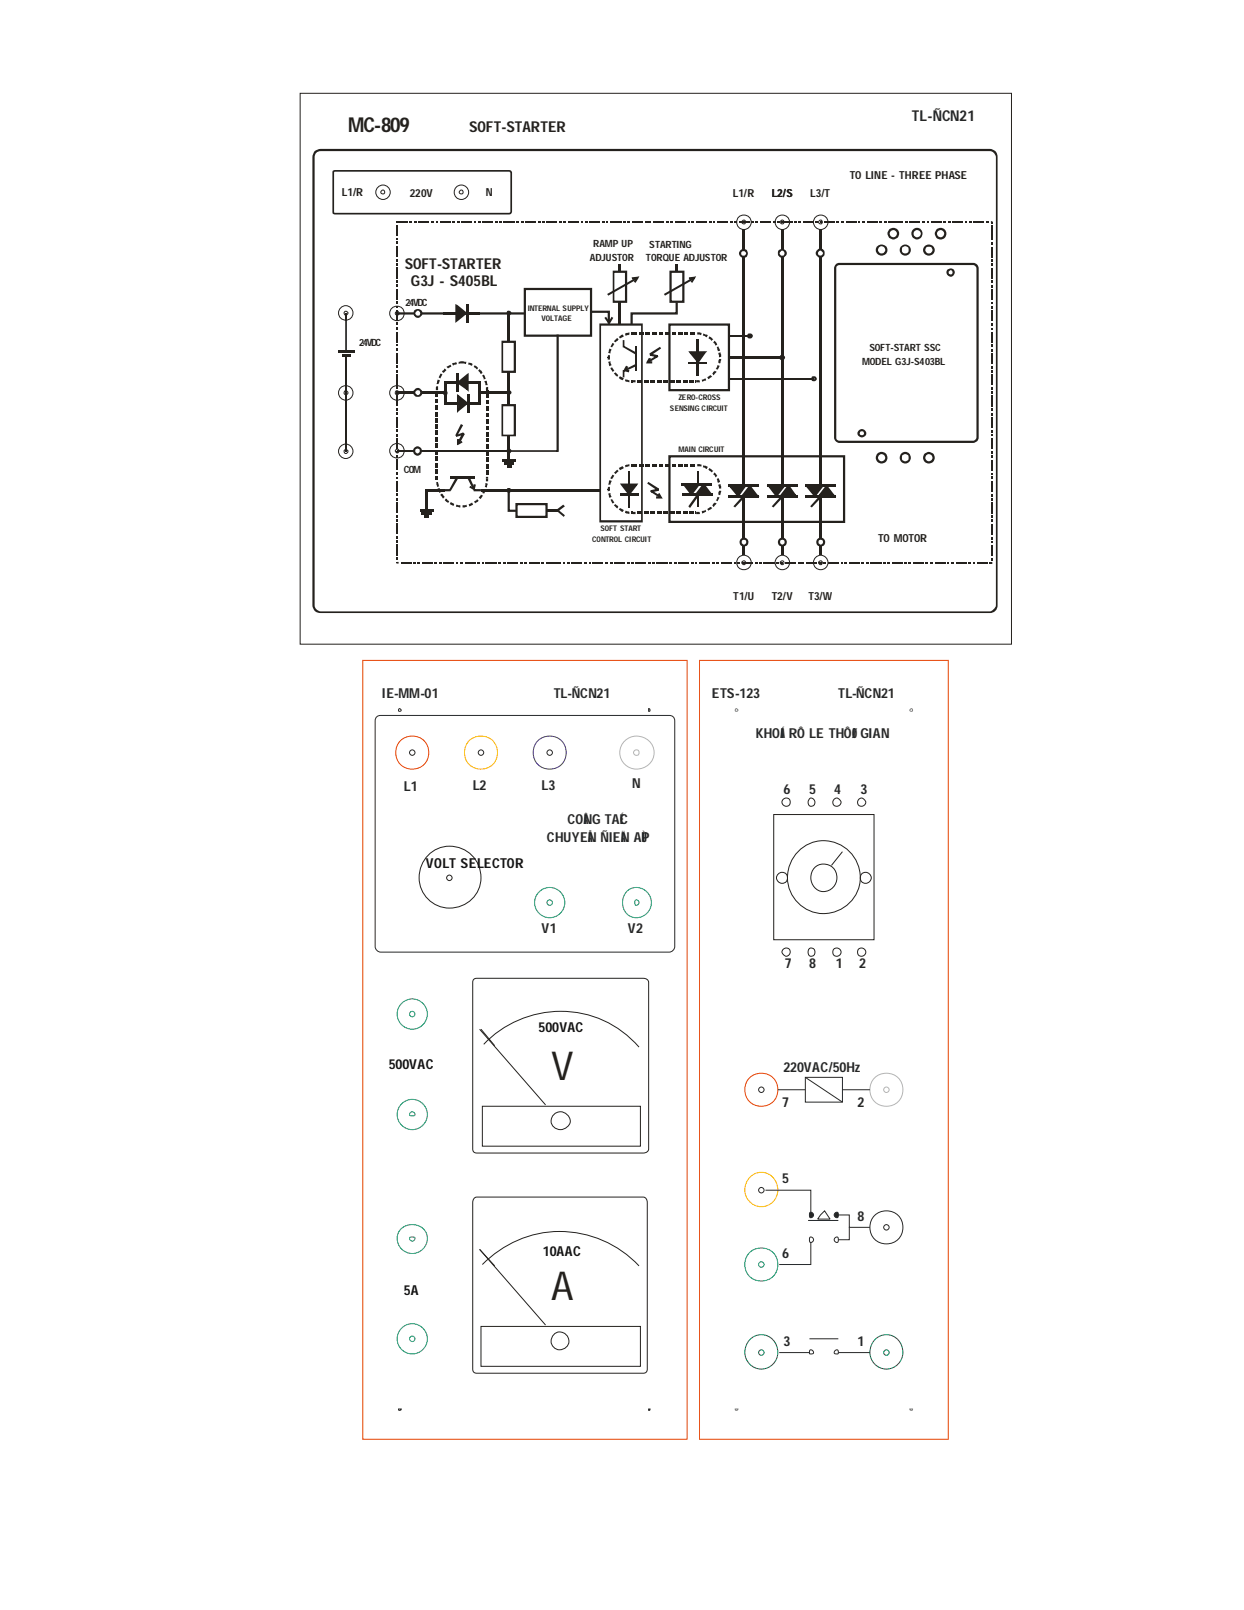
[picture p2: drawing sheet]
<svg xmlns="http://www.w3.org/2000/svg" width="216mm" height="279mm" viewBox="0 0 216 279" stroke-linecap="round" stroke-linejoin="round" font-family="sans-serif">
<defs><g id="words">
<g font-size="6.9" fill="#24211d">
<text x="95.7" y="187.5">V</text>
<text x="95.7" y="225.6">A</text>
</g>
<text font-size="3.6" fill="#24211d" x="60.5" y="22.9">MC-809</text>
<g font-size="2.6" fill="#24211d">
<text x="81.4" y="22.9">SOFT-STARTER</text>
<text x="70.3" y="46.7">SOFT-STARTER</text>
<text x="71.3" y="49.7">G3J - S405BL</text>
</g>
<text font-size="2.6" fill="#24282b" x="158.2" y="21.1">TL-ÑCN21</text>
<g font-size="2.4" fill="#24282b">
<text x="66.3" y="121.1">IE-MM-01</text>
<text x="96.1" y="121.1">TL-ÑCN21</text>
<text x="123.5" y="121.1">ETS-123</text>
<text x="145.5" y="121.1">TL-ÑCN21</text>
<text x="131.1" y="128">KHOÁI RÔ LE THÔØ</text>
<text x="147.9" y="128">I GIAN</text>
<text x="70.1" y="137.3">L1</text>
<text x="82" y="137.1">L2</text>
<text x="94" y="137.1">L3</text>
<text x="109.7" y="136.8">N</text>
<text x="136" y="137.8">6</text>
<text x="140.5" y="137.8">5</text>
<text x="144.8" y="137.8">4</text>
<text x="149.4" y="137.8">3</text>
<text x="98.5" y="143">COÂNG TAÉC</text>
<text x="94.9" y="146.1">CHUYEÅN ÑIEÄN AÙP</text>
<text x="94" y="161.9">V1</text>
<text x="109" y="161.9">V2</text>
<text x="136.2" y="168.1">7</text>
<text x="140.5" y="168.1">8</text>
<text x="145" y="168.1">1</text>
<text x="149.1" y="168.1">2</text>
<text x="136" y="186">220VAC/50Hz</text>
<text x="135.7" y="192.2">7</text>
<text x="148.8" y="192.2">2</text>
<text x="135.7" y="205.3">5</text>
<text x="148.8" y="211.8">8</text>
<text x="135.7" y="218.3">6</text>
<text x="136" y="233.5">3</text>
<text x="148.8" y="233.5">1</text>
</g>
<g font-size="2.4" fill="#121214">
<text x="73.9" y="150.7">VOLT SELECTOR</text>
<text x="93.5" y="179.1">500VAC</text>
<text x="67.5" y="185.5">500VAC</text>
<text x="94.2" y="218">10AAC</text>
<text x="70.1" y="224.7">5A</text>
</g>
<g font-size="1.9" fill="#24211d">
<text x="59.4" y="34">L1/R</text>
<text x="71.1" y="34.1">220V</text>
<text x="84.3" y="34">N</text>
<text x="127.2" y="34.2">L1/R</text>
<text x="133.9" y="34.2">L2/S</text>
<text x="140.6" y="34.2">L3/T</text>
<text x="147.5" y="31.1">TO LINE - THREE PHASE</text>
<text x="152.4" y="94.1">TO MOTOR</text>
<text x="127.3" y="104.1">T1/U</text>
<text x="133.9" y="104.1">T2/V</text>
<text x="140.3" y="104.1">T3/W</text>
</g>
<g font-size="1.7" fill="#24211d">
<text x="102.4" y="45.2">ADJUSTOR</text>
<text x="103" y="42.9">RAMP UP</text>
<text x="112.1" y="45.3">TORQUE ADJUSTOR</text>
<text x="112.7" y="43">STARTING</text>
<text x="70.4" y="53.1">24VDC</text>
<text x="62.3" y="60.1">24VDC</text>
<text x="149.6" y="63.3">MODEL G3J-S403BL</text>
<text x="150.9" y="60.9">SOFT-START SSC</text>
<text x="70.1" y="82">COM</text>
</g>
<g font-size="1.4" fill="#24211d">
<text x="91.6" y="53.9">INTERNAL SUPPLY</text>
<text x="94" y="55.7">VOLTAGE</text>
<text x="116.2" y="71.3">SENSING CIRCUIT</text>
<text x="117.8" y="69.4">ZERO-CROSS</text>
<text x="117.8" y="78.5">MAIN CIRCUIT</text>
<text x="102.8" y="94">CONTROL CIRCUIT</text>
<text x="104.2" y="92.1">SOFT START</text>
</g>
</g></defs>
<path d="M52.1 16.2h123.4v95.6h-123.4z" fill="none" stroke="#24211d" stroke-width=".17"/>
<g fill="#24211d">
<path d="M68.9 38.4h1.9v.3h-1.9z"/>
<path d="M71.1 38.4h.4v.3h-.4z"/>
<path d="M71.9 38.4h.4v.3h-.4z"/>
<path d="M72.7 38.4h1.8v.3h-1.8z"/>
<path d="M74.9 38.4h.4v.3h-.4z"/>
<path d="M75.6 38.4h.3v.3h-.3z"/>
<path d="M76.3 38.4h1.9v.3h-1.9z"/>
<path d="M78.5 38.4h.4v.3h-.4z"/>
<path d="M79.3 38.4h.4v.3h-.4z"/>
<path d="M80.1 38.4h1.8v.3h-1.8z"/>
<path d="M82.3 38.4h.3v.3h-.3z"/>
<path d="M83 38.4h.4v.3h-.4z"/>
<path d="M83.8 38.4h1.8v.3h-1.8z"/>
<path d="M86 38.4h.4v.3h-.4z"/>
<path d="M86.7 38.4h.4v.3h-.4z"/>
<path d="M87.4 38.4h1.9v.3h-1.9z"/>
<path d="M89.6 38.4h.4v.3h-.4z"/>
<path d="M90.4 38.4h.4v.3h-.4z"/>
<path d="M91.2 38.4h1.8v.3h-1.8z"/>
<path d="M93.4 38.4h.4v.3h-.4z"/>
<path d="M94.1 38.4h.4v.3h-.4z"/>
<path d="M94.9 38.4h1.8v.3h-1.8z"/>
<path d="M97.1 38.4h.4v.3h-.4z"/>
<path d="M97.8 38.4h.4v.3h-.4z"/>
<path d="M98.6 38.4h1.9v.3h-1.9z"/>
<path d="M100.8 38.4h.3v.3h-.3z"/>
<path d="M101.5 38.4h.4v.3h-.4z"/>
<path d="M102.3 38.4h1.8v.3h-1.8z"/>
<path d="M104.5 38.4h.4v.3h-.4z"/>
<path d="M105.3 38.4h.3v.3h-.3z"/>
<path d="M106 38.4h1.9v.3h-1.9z"/>
<path d="M108.2 38.4h.4v.3h-.4z"/>
<path d="M108.9 38.4h.4v.3h-.4z"/>
<path d="M109.7 38.4h1.9v.3h-1.9z"/>
<path d="M111.9 38.4h.4v.3h-.4z"/>
<path d="M112.6 38.4h.4v.3h-.4z"/>
<path d="M113.4 38.4h1.8v.3h-1.8z"/>
<path d="M115.6 38.4h.4v.3h-.4z"/>
<path d="M116.4 38.4h.4v.3h-.4z"/>
<path d="M117.2 38.4h1.8v.3h-1.8z"/>
<path d="M119.4 38.4h.3v.3h-.3z"/>
<path d="M120 38.4h.4v.3h-.4z"/>
<path d="M120.8 38.4h1.9v.3h-1.9z"/>
<path d="M123 38.4h.4v.3h-.4z"/>
<path d="M123.8 38.4h.3v.3h-.3z"/>
<path d="M124.5 38.4h1.8v.3h-1.8z"/>
<path d="M126.7 38.4h.4v.3h-.4z"/>
<path d="M127.5 38.4h.4v.3h-.4z"/>
<path d="M128.2 38.4h1.9v.3h-1.9z"/>
<path d="M130.5 38.4h.4v.3h-.4z"/>
<path d="M131.1 38.4h.4v.3h-.4z"/>
<path d="M131.9 38.4h1.9v.3h-1.9z"/>
<path d="M134.1 38.4h.4v.3h-.4z"/>
<path d="M134.9 38.4h.4v.3h-.4z"/>
<path d="M135.6 38.4h1.9v.3h-1.9z"/>
<path d="M137.8 38.4h.4v.3h-.4z"/>
<path d="M138.6 38.4h.4v.3h-.4z"/>
<path d="M139.4 38.4h1.8v.3h-1.8z"/>
<path d="M141.6 38.4h.4v.3h-.4z"/>
<path d="M142.3 38.4h.3v.3h-.3z"/>
<path d="M143 38.4h1.9v.3h-1.9z"/>
<path d="M145.2 38.4h.4v.3h-.4z"/>
<path d="M146 38.4h.4v.3h-.4z"/>
<path d="M146.8 38.4h1.8v.3h-1.8z"/>
<path d="M149 38.4h.3v.3h-.3z"/>
<path d="M149.7 38.4h.4v.3h-.4z"/>
<path d="M150.5 38.4h1.8v.3h-1.8z"/>
<path d="M152.7 38.4h.4v.3h-.4z"/>
<path d="M153.4 38.4h.4v.3h-.4z"/>
<path d="M154.1 38.4h2v.3h-2z"/>
<path d="M156.3 38.4h.4v.3h-.4z"/>
<path d="M157.1 38.4h.4v.3h-.4z"/>
<path d="M157.9 38.4h1.8v.3h-1.8z"/>
<path d="M160.1 38.4h.4v.3h-.4z"/>
<path d="M160.9 38.4h.3v.3h-.3z"/>
<path d="M161.5 38.4h1.9v.3h-1.9z"/>
<path d="M163.8 38.4h.4v.3h-.4z"/>
<path d="M164.5 38.4h.4v.3h-.4z"/>
<path d="M165.3 38.4h1.8v.3h-1.8z"/>
<path d="M167.5 38.4h.3v.3h-.3z"/>
<path d="M168.2 38.4h.4v.3h-.4z"/>
<path d="M169 38.4h1.8v.3h-1.8z"/>
<path d="M171.2 38.4h.4v.3h-.4z"/>
<path d="M172 38.4h.2l.1 .2-.1 .1h-.2z"/>
<path d="M172.2 38.4l.1 .2z"/>
<path d="M172 38.6h.3v.2h-.3z"/>
<path d="M172 39.1h.3v1.9h-.3z"/>
<path d="M172 41.3h.3v.4h-.3z"/>
<path d="M172 42h.3v.4h-.3z"/>
<path d="M172 42.8h.3v1.9h-.3z"/>
<path d="M172 45h.3v.4h-.3z"/>
<path d="M172 45.7h.3v.4h-.3z"/>
<path d="M172 46.5h.3v1.8h-.3z"/>
<path d="M172 48.7h.3v.4h-.3z"/>
<path d="M172 49.5h.3v.4h-.3z"/>
<path d="M172 50.2h.3v1.9h-.3z"/>
<path d="M172 52.5h.3v.3h-.3z"/>
<path d="M172 53.1h.3v.4h-.3z"/>
<path d="M172 53.9h.3v1.8h-.3z"/>
<path d="M172 56.1h.3v.4h-.3z"/>
<path d="M172 56.9h.3v.3h-.3z"/>
<path d="M172 57.6h.3v1.8h-.3z"/>
<path d="M172 59.8h.3v.4h-.3z"/>
<path d="M172 60.6h.3v.4h-.3z"/>
<path d="M172 61.3h.3v1.9h-.3z"/>
<path d="M172 63.6h.3v.3h-.3z"/>
<path d="M172 64.2h.3v.4h-.3z"/>
<path d="M172 65h.3v1.8h-.3z"/>
<path d="M172 67.2h.3v.4h-.3z"/>
<path d="M172 68h.3v.4h-.3z"/>
<path d="M172 68.7h.3v1.9h-.3z"/>
<path d="M172 70.9h.3v.4h-.3z"/>
<path d="M172 71.7h.3v.3h-.3z"/>
<path d="M172 72.4h.3v1.9h-.3z"/>
<path d="M172 74.7h.3v.3h-.3z"/>
<path d="M172 75.4h.3v.3h-.3z"/>
<path d="M172 76.1h.3v1.8h-.3z"/>
<path d="M172 78.3h.3v.4h-.3z"/>
<path d="M172 79.1h.3v.4h-.3z"/>
<path d="M172 79.9h.3v1.8h-.3z"/>
<path d="M172 82.1h.3v.3h-.3z"/>
<path d="M172 82.8h.3v.3h-.3z"/>
<path d="M172 83.5h.3v1.9h-.3z"/>
<path d="M172 85.7h.3v.4h-.3z"/>
<path d="M172 86.5h.3v.4h-.3z"/>
<path d="M172 87.2h.3v1.9h-.3z"/>
<path d="M172 89.4h.3v.4h-.3z"/>
<path d="M172 90.2h.3v.4h-.3z"/>
<path d="M172 91h.3v1.8h-.3z"/>
<path d="M172 93.2h.3v.4h-.3z"/>
<path d="M172 93.9h.3v.3h-.3z"/>
<path d="M172 94.6h.3v1.9h-.3z"/>
<path d="M172 96.8h.3v.4h-.3z"/>
<path d="M172 97.6h.3l-.1 .2z"/>
<path d="M172.3 97.6l-.1 .2z"/>
<path d="M171.8 97.5h.4v.3h-.4z"/>
<path d="M169.6 97.5h1.8v.3h-1.8z"/>
<path d="M168.9 97.5h.3v.3h-.3z"/>
<path d="M168.1 97.5h.4v.3h-.4z"/>
<path d="M165.9 97.5h1.8v.3h-1.8z"/>
<path d="M165.1 97.5h.4v.3h-.4z"/>
<path d="M164.4 97.5h.3v.3h-.3z"/>
<path d="M162.2 97.5h1.9v.3h-1.9z"/>
<path d="M161.5 97.5h.3v.3h-.3z"/>
<path d="M160.7 97.5h.4v.3h-.4z"/>
<path d="M158.5 97.5h1.8v.3h-1.8z"/>
<path d="M157.7 97.5h.4v.3h-.4z"/>
<path d="M157 97.5h.4v.3h-.4z"/>
<path d="M154.8 97.5h1.8v.3h-1.8z"/>
<path d="M154 97.5h.4v.3h-.4z"/>
<path d="M153.3 97.5h.3v.3h-.3z"/>
<path d="M151 97.5h2v.3h-2z"/>
<path d="M150.4 97.5h.3v.3h-.3z"/>
<path d="M149.6 97.5h.4v.3h-.4z"/>
<path d="M147.4 97.5h1.8v.3h-1.8z"/>
<path d="M146.6 97.5h.4v.3h-.4z"/>
<path d="M145.9 97.5h.3v.3h-.3z"/>
<path d="M143.7 97.5h1.8v.3h-1.8z"/>
<path d="M142.9 97.5h.4v.3h-.4z"/>
<path d="M142.2 97.5h.3v.3h-.3z"/>
<path d="M139.9 97.5h1.9v.3h-1.9z"/>
<path d="M139.2 97.5h.3v.3h-.3z"/>
<path d="M138.5 97.5h.4v.3h-.4z"/>
<path d="M136.3 97.5h1.8v.3h-1.8z"/>
<path d="M135.5 97.5h.4v.3h-.4z"/>
<path d="M134.7 97.5h.4v.3h-.4z"/>
<path d="M132.5 97.5h1.9v.3h-1.9z"/>
<path d="M131.8 97.5h.4v.3h-.4z"/>
<path d="M131 97.5h.4v.3h-.4z"/>
<path d="M128.8 97.5h1.9v.3h-1.9z"/>
<path d="M128.1 97.5h.3v.3h-.3z"/>
<path d="M127.4 97.5h.3v.3h-.3z"/>
<path d="M125.2 97.5h1.8v.3h-1.8z"/>
<path d="M124.4 97.5h.4v.3h-.4z"/>
<path d="M123.6 97.5h.4v.3h-.4z"/>
<path d="M121.4 97.5h1.8v.3h-1.8z"/>
<path d="M120.7 97.5h.3v.3h-.3z"/>
<path d="M120 97.5h.3v.3h-.3z"/>
<path d="M117.7 97.5h1.9v.3h-1.9z"/>
<path d="M117 97.5h.3v.3h-.3z"/>
<path d="M116.2 97.5h.4v.3h-.4z"/>
<path d="M114 97.5h1.9v.3h-1.9z"/>
<path d="M113.3 97.5h.4v.3h-.4z"/>
<path d="M112.5 97.5h.4v.3h-.4z"/>
<path d="M110.3 97.5h1.8v.3h-1.8z"/>
<path d="M109.5 97.5h.4v.3h-.4z"/>
<path d="M108.8 97.5h.4v.3h-.4z"/>
<path d="M106.6 97.5h1.9v.3h-1.9z"/>
<path d="M105.9 97.5h.3v.3h-.3z"/>
<path d="M105.1 97.5h.4v.3h-.4z"/>
<path d="M102.9 97.5h1.8v.3h-1.8z"/>
<path d="M102.2 97.5h.3v.3h-.3z"/>
<path d="M101.4 97.5h.4v.3h-.4z"/>
<path d="M99.2 97.5h1.8v.3h-1.8z"/>
<path d="M98.4 97.5h.4v.3h-.4z"/>
<path d="M97.7 97.5h.3v.3h-.3z"/>
<path d="M95.4 97.5h2v.3h-2z"/>
<path d="M94.8 97.5h.3v.3h-.3z"/>
<path d="M94 97.5h.4v.3h-.4z"/>
<path d="M91.8 97.5h1.8v.3h-1.8z"/>
<path d="M91 97.5h.4v.3h-.4z"/>
<path d="M90.3 97.5h.4v.3h-.4z"/>
<path d="M88.1 97.5h1.8v.3h-1.8z"/>
<path d="M87.3 97.5h.4v.3h-.4z"/>
<path d="M86.6 97.5h.3v.3h-.3z"/>
<path d="M84.3 97.5h2v.3h-2z"/>
<path d="M83.7 97.5h.2v.3h-.2z"/>
<path d="M82.9 97.5h.4v.3h-.4z"/>
<path d="M80.7 97.5h1.8v.3h-1.8z"/>
<path d="M79.9 97.5h.4v.3h-.4z"/>
<path d="M79.2 97.5h.3v.3h-.3z"/>
<path d="M77 97.5h1.8v.3h-1.8z"/>
<path d="M76.2 97.5h.4v.3h-.4z"/>
<path d="M75.5 97.5h.3v.3h-.3z"/>
<path d="M73.2 97.5h1.9v.3h-1.9z"/>
<path d="M72.5 97.5h.3v.3h-.3z"/>
<path d="M71.8 97.5h.4v.3h-.4z"/>
<path d="M69.6 97.5h1.8v.3h-1.8z"/>
<path d="M68.9 97.5h.3v.3h-.3l-.1-.2z"/>
<path d="M68.8 97.6l.1 .2z"/>
<path d="M68.8 97.5h.3v.1h-.3z"/>
<path d="M68.8 96.7h.3v.4h-.3z"/>
<path d="M68.8 94.5h.3v2h-.3z"/>
<path d="M68.8 93.8h.3v.4h-.3z"/>
<path d="M68.8 93.1h.3v.4h-.3z"/>
<path d="M68.8 90.9h.3v1.8h-.3z"/>
<path d="M68.8 90.1h.3v.4h-.3z"/>
<path d="M68.8 89.4h.3v.4h-.3z"/>
<path d="M68.8 87.2h.3v1.8h-.3z"/>
<path d="M68.8 86.4h.3v.4h-.3z"/>
<path d="M68.8 85.7h.3v.3h-.3z"/>
<path d="M68.8 83.4h.3v1.9h-.3z"/>
<path d="M68.8 82.8h.3v.2h-.3z"/>
<path d="M68.8 82h.3v.4h-.3z"/>
<path d="M68.8 79.8h.3v1.8h-.3z"/>
<path d="M68.8 79h.3v.4h-.3z"/>
<path d="M68.8 78.3h.3v.3h-.3z"/>
<path d="M68.8 76.1h.3v1.8h-.3z"/>
<path d="M68.8 75.3h.3v.4h-.3z"/>
<path d="M68.8 74.6h.3v.3h-.3z"/>
<path d="M68.8 72.3h.3v1.9h-.3z"/>
<path d="M68.8 71.6h.3v.4h-.3z"/>
<path d="M68.8 70.9h.3v.4h-.3z"/>
<path d="M68.8 68.7h.3v1.8h-.3z"/>
<path d="M68.8 67.9h.3v.4h-.3z"/>
<path d="M68.8 67.1h.3v.4h-.3z"/>
<path d="M68.8 64.9h.3v1.9h-.3z"/>
<path d="M68.8 64.2h.3v.4h-.3z"/>
<path d="M68.8 63.5h.3v.3h-.3z"/>
<path d="M68.8 61.2h.3v1.9h-.3z"/>
<path d="M68.8 60.5h.3v.4h-.3z"/>
<path d="M68.8 59.8h.3v.3h-.3z"/>
<path d="M68.8 57.6h.3v1.8h-.3z"/>
<path d="M68.8 56.8h.3v.4h-.3z"/>
<path d="M68.8 56h.3v.4h-.3z"/>
<path d="M68.8 53.8h.3v1.8h-.3z"/>
<path d="M68.8 53.1h.3v.3h-.3z"/>
<path d="M68.8 52.4h.3v.4h-.3z"/>
<path d="M68.8 50.1h.3v1.9h-.3z"/>
<path d="M68.8 49.4h.3v.4h-.3z"/>
<path d="M68.8 48.6h.3v.4h-.3z"/>
<path d="M68.8 46.4h.3v1.9h-.3z"/>
<path d="M68.8 45.7h.3v.4h-.3z"/>
<path d="M68.8 44.9h.3v.4h-.3z"/>
<path d="M68.8 42.7h.3v1.9h-.3z"/>
<path d="M68.8 42h.3v.3h-.3z"/>
<path d="M68.8 41.3h.3v.3h-.3z"/>
<path d="M68.8 39.1h.3v1.8h-.3z"/>
<path d="M68.9 38.4l.2 .3h-.3z"/>
<path d="M68.8 38.4h.1l-.1 .2z"/>
<path d="M145.6 45.6h23.3v.4h-23.3zM168.9 45.6v.4zM168.9 45.6l.7 .3-.3 .3-.4-.2zM169.6 45.9l-.1 .2zM169.6 45.9l.3 .7h-.4l-.2-.4zM169.5 46.6h.4zM169.5 46.6h.4v29.3h-.4zM169.5 75.9h.4zM169.5 75.9h.4l-.3 .7-.3-.3zM169.5 76.4l.1 .2zM168.9 76.5l.4-.2 .3 .3-.7 .3zM168.9 76.5v.4zM145.6 76.5h23.3v.4h-23.3zM145.6 76.5v.4zM145.2 76.3l.4 .2v.4l-.6-.3zM145.1 76.4l.1-.1zM144.8 75.9h.3l.1 .4-.2 .3zM144.8 75.9h.3zM144.8 46.6h.3v29.3h-.3zM144.8 46.6h.3zM145 45.9l.2 .3-.1 .4h-.3zM145 45.9l.1 .2zM145.2 45.7l.4-.1v.4l-.4 .2-.2-.3zM145.6 45.6v.4z"/>
<path d="M165 46.6v.4zM165 46.6l.5 .2-.3 .3-.2-.2zM165.2 47.1l.3-.3 .2 .5h-.4zM165.3 47.3h.4zM165.3 47.3h.4zM165.3 47.3h.4l-.2 .4-.3-.2zM165 47.6l.2-.1 .3 .2-.5 .3zM165 47.6v.4zM165 47.6v.4zM164.4 47.7l.3-.2 .3 .1v.4zM164.3 47.3h.3l.1 .2-.3 .2zM164.3 47.3h.3zM164.3 47.3h.3zM164.4 46.8l.3 .3-.1 .2h-.3zM164.4 46.8l.6-.2v.3l-.3 .2zM165 46.6v.4z"/>
<path d="M149.6 74.5v.3zM149.6 74.5l.5 .2-.2 .2-.3-.1zM150.1 74.7l.3 .5h-.4l-.1-.3zM150 75.2h.4zM150 75.2h.4zM150 75.2h.4l-.3 .5-.2-.3zM149.9 75.4l.1 .2zM149.6 75.5l.3-.1 .2 .3-.5 .2zM149.6 75.5v.4zM149.6 75.5v.4zM149.3 75.4l.3 .1v.4l-.5-.2zM148.8 75.2h.4l.1 .2-.2 .3zM148.8 75.2h.4zM148.8 75.2h.4zM149.1 74.7l.2 .2-.1 .3h-.4zM149.1 74.7l.5-.2v.3l-.3 .1zM149.6 74.5v.3z"/>
<path d="M157.1 78.4v.4zM157.1 78.4l.7 .3-.2 .3-.5-.2zM157.8 78.7l.3 .8h-.4l-.1-.5zM157.7 79.5h.4zM157.7 79.5h.4zM157.7 79.5h.4l-.3 .7-.2-.3zM157.1 80.1l.5-.2 .2 .3-.7 .2zM157.1 80.1v.3zM157.1 80.1v.3zM156.6 79.9l.5 .2v.3l-.7-.2zM156.1 79.5h.4l.1 .4-.2 .3zM156.1 79.5h.4zM156.1 79.5h.4zM156.4 78.7l.2 .3-.1 .5h-.4zM156.4 78.7l.7-.3v.4l-.5 .2zM157.1 78.4v.4z"/>
<path d="M157.1 42.4v.3zM157.1 42.4l.7 .3-.2 .2-.5-.2zM157.6 42.9l.2-.2 .1 .2 .2 .5h-.4zM157.7 43.4h.4zM157.7 43.4h.4zM157.7 43.4h.4l-.3 .7-.2-.3zM157.1 44l.5-.2 .2 .3-.7 .3zM157.1 44v.4zM157.1 44v.4zM156.6 43.8l.5 .2v.4l-.7-.3zM156.1 43.4h.4l.1 .4-.2 .3zM156.1 43.4h.4zM156.1 43.4h.4zM156.3 42.9l.1-.2 .2 .2-.1 .5h-.4zM156.4 42.7l.7-.3v.3l-.5 .2zM157.1 42.4v.3z"/>
<path d="M153 78.4v.4zM153 78.4l.7 .3-.3 .3-.4-.2zM153.4 79l.3-.3 .3 .8h-.4zM153.6 79.5h.4zM153.6 79.5h.4zM153.6 79.5h.4l-.3 .7-.3-.3zM153 80.1l.4-.2 .3 .3-.7 .2zM153 80.1v.3zM153 80.1v.3zM152.6 79.9l.4 .2v.3l-.7-.2zM152 79.5h.4l.2 .4-.3 .3zM152 79.5h.4zM152 79.5h.4zM152.3 78.7l.3 .3-.2 .5h-.4zM152.3 78.7l.7-.3v.4l-.4 .2zM153 78.4v.4z"/>
<path d="M153 42.4v.3zM153 42.4l.7 .3-.3 .2-.4-.2zM153.4 42.9l.3-.2 .3 .7h-.4zM153.6 43.4h.4zM153.6 43.4h.4zM153.6 43.4h.4l-.3 .7-.3-.3zM153 44l.4-.2 .3 .3-.7 .3zM153 44v.4zM153 44v.4zM152.6 43.8l.4 .2v.4l-.7-.3zM152 43.4h.4l.2 .4-.3 .3zM152 43.4h.4zM152 43.4h.4zM152.1 42.9l.2-.2 .3 .2-.2 .5h-.4zM152.3 42.7l.7-.3v.3l-.4 .2zM153 42.4v.3z"/>
<path d="M161.2 78.4v.4zM161.2 78.4l.7 .3-.3 .3-.4-.2zM161.6 79l.3-.3 .3 .8h-.4zM161.8 79.5h.4zM161.8 79.5h.4zM161.8 79.5h.4l-.3 .7-.3-.3zM161.2 80.1l.4-.2 .3 .3-.7 .2zM161.2 80.1v.3zM161.2 80.1v.3zM160.8 79.9l.4 .2v.3l-.7-.2zM160.2 79.5h.4l.2 .4-.3 .3zM160.2 79.5h.4zM160.2 79.5h.4zM160.5 78.7l.3 .3-.2 .5h-.4zM160.5 78.7l.7-.3v.4l-.4 .2zM161.2 78.4v.4z"/>
<path d="M161.2 42.4v.4zM161.2 42.4l.7 .3-.3 .2-.4-.1zM161.6 42.9l.3-.2 .3 .7h-.4zM161.8 43.4h.4zM161.8 43.4h.4zM161.8 43.4h.4l-.3 .7-.3-.3zM161.2 44l.4-.2 .3 .3-.7 .3zM161.2 44v.4zM161.2 44v.4zM160.8 43.8l.4 .2v.4l-.7-.3zM160.2 43.4h.4l.2 .4-.3 .3zM160.2 43.4h.4zM160.2 43.4h.4zM160.5 42.7l.3 .2-.2 .5h-.4zM160.5 42.7l.7-.3v.4l-.4 .1zM161.2 42.4v.4z"/>
<path d="M159.1 39.5v.4zM159.1 39.5l.6 .2 .1 .1-.2 .3-.5-.2zM159.8 39.8l.3 .7h-.3l-.2-.4zM159.8 40.5h.3zM159.8 40.5h.3zM159.8 40.5h.3l-.3 .8-.2-.3zM159.1 41.2l.5-.2 .2 .3-.7 .3zM159.1 41.2v.4zM159.1 41.2v.4zM158.7 41l.4 .2v.4l-.6-.3zM158.2 40.5h.4l.1 .5-.2 .3zM158.2 40.5h.4zM158.2 40.5h.4zM158.5 39.8l.2 .3-.1 .4h-.4zM158.5 39.8l.6-.3v.4l-.4 .2zM159.1 39.5v.4z"/>
<path d="M155.1 39.5v.4zM155.1 39.5l.7 .3-.3 .3-.4-.2zM155.5 40.1l.3-.3 .3 .7h-.4zM155.7 40.5h.4zM155.7 40.5h.4zM155.7 40.5h.4l-.3 .8-.3-.3zM155.1 41.2l.4-.2 .3 .3-.7 .3zM155.1 41.2v.4zM155.1 41.2v.4zM154.3 41.3l.3-.3 .5 .2v.4zM154 40.5h.4l.2 .5-.3 .3zM154 40.5h.4zM154 40.5h.4zM154.3 39.8l.3 .3-.2 .4h-.4zM154.3 39.8l.8-.3v.4l-.5 .2zM155.1 39.5v.4z"/>
<path d="M163.3 39.5v.4zM163.3 39.5l.7 .3-.3 .3-.4-.2zM164 39.8l.3 .7h-.4l-.2-.4zM163.9 40.5h.4zM163.9 40.5h.4zM163.9 40.5h.4l-.3 .8-.3-.3zM163.3 41.2l.4-.2 .3 .3-.7 .3zM163.3 41.2v.4zM163.3 41.2v.4zM162.8 41l.5 .2v.4l-.8-.3zM162.2 40.5h.4l.2 .5-.3 .3zM162.2 40.5h.4zM162.2 40.5h.4zM162.5 39.8l.3 .3-.2 .4h-.4zM162.5 39.8l.8-.3v.4l-.5 .2zM163.3 39.5v.4z"/>
<path d="M119.9 61h2.5v.3h-2.5zM122.4 61h.4l-.3 .2zM122.2 61l.3 .2-1.2 1.7-.3-.2zM121.1 62.8l.2 .1-.2 .2-.1-.2zM119.7 61.2l.3-.2 1.3 1.7-.3 .2zM119.5 61h.4v.2h-.2z"/>
</g>
<path d="M119.9 61.2h2.5l-1.3 1.6z" fill="#24211d"/>
<path d="M119.5 62.9h3.3" fill="none" stroke="#24211d" stroke-width=".29"/>
<path d="M121.1 58.8v6.4" fill="none" stroke="#24211d" stroke-width=".39"/>
<path d="M79.5 68.8l1.6 1.2-1.6 1.3z" fill="#24211d"/>
<path d="M79.3 68.8h.3v2.5h-.3zM79.3 68.4l.3 .2-.1 .2h-.2zM79.6 68.6l1.5 1.2-.1 .3-1.7-1.2zM81.1 69.8l.2 .2-.2 .1v-.1zM79.3 71.1l1.7-1.3 .1 .3-1.5 1.3zM79.3 71.3l.3 .1-.3 .3z" fill="#24211d"/>
<path d="M77.2 70h6.3M81.2 68.4v3.3" fill="none" stroke="#24211d" stroke-width=".39"/>
<path d="M79.2 53.1l1.7 1.3-1.7 1.2z" fill="#24211d"/>
<path d="M79 53.1h.4v2.5h-.4zM79 52.8l.4 .1-.4 .2zM79.1 53.2l.3-.3 1.6 1.3-.2 .3zM81 54.2l.1 .2-.1 .1-.1-.1zM79.1 55.5l1.7-1.3 .2 .3-1.6 1.2zM79 55.6l.4 .1-.4 .3z" fill="#24211d"/>
<path d="M77 54.4h6.3M81 52.8v3.2" fill="none" stroke="#24211d" stroke-width=".39"/>
<path d="M79.5 66.4l1.6-1.3v2.5z" fill="#24211d"/>
<path d="M81 65.1h.3v2.5h-.3zM81.1 67.7l.2-.1v.4zM79.4 66.5l.3-.2 1.5 1.1-.1 .3zM79.2 66.4l.2-.1 .1 .1-.1 .1zM79.4 66.3l1.7-1.4 .1 .3-1.5 1.3zM81.1 64.9l.2-.2v.4h-.2z" fill="#24211d"/>
<path d="M77.2 66.4h6.3M79.4 64.7v3.3" fill="none" stroke="#24211d" stroke-width=".39"/>
<path d="M108 84.1h2.5l-1.3 1.6z" fill="#24211d"/>
<path d="M108 83.9h2.5v.4h-2.5zM110.5 83.9h.3l-.2 .3zM110.3 84l.3 .2-1.3 1.6-.3-.2zM109 85.8l.2-.1 .1 .1-.1 .2zM107.8 84.2l.3-.2 1.2 1.6-.3 .2zM107.6 83.9h.4v.2l-.2 .1z" fill="#24211d"/>
<path d="M107.6 85.8h3.3" fill="none" stroke="#24211d" stroke-width=".39"/>
<path d="M109.2 81.8v6.3" fill="none" stroke="#24211d" stroke-width=".29"/>
<g fill="#24211d">
<path d="M116.2 56.1h10.3v.4h-10.3zM126.5 56.1h.2v.2h-.2zM126.3 56.3h.4v11.4h-.4zM126.5 67.7h.2v.2h-.2zM116.2 67.5h10.3v.4h-10.3zM116 67.7h.2v.2h-.2zM116 56.3h.4v11.4h-.4zM116 56.1h.2v.2h-.2z"/>
<path d="M116.2 79h30.3v.4h-30.3zM146.5 79h.2v.2h-.2zM146.3 79.2h.4v11.4h-.4zM146.5 90.6h.2v.2h-.2zM116.2 90.4h30.3v.4h-30.3zM116 90.6h.2v.2h-.2zM116 79.2h.4v11.4h-.4zM116 79h.2v.2h-.2z"/>
</g>
<path d="M126.5 58.3h3.7M126.5 65.7h14.7" fill="none" stroke="#24211d" stroke-width=".29"/>
<path d="M126.5 62h9.2" fill="none" stroke="#24211d" stroke-width=".39"/>
<g fill="#24211d">
<path d="M135.8 61.5v.4zM135.8 61.5l.3 .2-.3 .2zM135.8 61.9l.3-.2 .2 .3zM135.9 62h.4zM135.9 62h.4zM135.9 62h.4l-.2 .4-.3-.3zM135.8 62.1l.3 .3-.3 .1zM135.8 62.1v.4zM135.8 62.1v.4zM135.7 62.1h.1v.4l-.4-.1zM135.4 62.4l.2-.2zM135.3 62h.4l-.3 .4zM135.3 62h.4zM135.3 62h.4zM135.4 61.7l.3 .3h-.4zM135.4 61.7l.2 .1zM135.4 61.7l.4-.2v.4zM135.8 61.5v.4z"/>
<path d="M130.2 57.9v.3zM130.2 57.9l.3 .1-.3 .3zM130.5 58l.2 .3h-.5zM130.3 58.3h.4zM130.3 58.3h.4zM130.3 58.3h.4l-.2 .3-.3-.2zM130.2 58.4l.3 .2-.3 .1zM130.2 58.4v.3zM130.2 58.4v.3zM129.8 58.6l.4-.2v.3zM129.8 58.6l.2-.2zM129.7 58.3h.4v.1l-.3 .2zM129.7 58.3h.4zM129.7 58.3h.4zM129.8 58l.3 .3h-.4zM129.8 58l.2 .1zM129.8 58l.4-.1v.3l-.1 .1zM130.2 57.9v.3z"/>
<path d="M141.3 65.3v.4zM141.3 65.3l.3 .1-.2 .3h-.1zM141.6 65.4l-.1 .1zM141.6 65.4l.2 .4h-.4zM141.4 65.8h.4zM141.4 65.8h.4zM141.4 65.8h.4l-.2 .3zM141.3 65.8h.1l.2 .3-.3 .1zM141.3 65.9v.3zM141.3 65.9v.3zM140.9 66.1l.3-.3 .1 .1v.3zM140.8 65.8h.4l-.3 .3zM140.8 65.8h.4zM140.8 65.8h.4zM140.9 65.4l.3 .4h-.4zM140.9 65.4l.2 .1zM140.9 65.4l.4-.1v.4zM141.3 65.3v.4z"/>
<path d="M118.8 83.9h2.5v.4h-2.5zM121.3 83.9h.3l-.2 .3zM121.1 84l.3 .2-1.3 1.6-.2-.1zM119.9 85.8l.1-.1 .1 .1-.1 .2zM118.6 84.2l.3-.2 1.2 1.7-.2 .1zM118.4 83.9h.4v.2l-.2 .1z"/>
<path d="M120.8 85.6h2.5v.3h-2.5zM123.3 85.7h.2l.2 .2h-.4zM122 84.2l.3-.2 1.2 1.7-.3 .1zM122.2 83.8l.1 .2-.1 .1-.2-.1zM122 84l.3 .2-1.3 1.6-.3-.1zM120.7 85.7l.1 .2h-.4z"/>
</g>
<g fill="#24211d">
<path d="M118.8 84.1h2.5l-1.3 1.6z"/>
<path d="M122.2 84.1l1.1 1.6h-2.5z"/>
</g>
<path d="M118.4 85.8h5.2" fill="none" stroke="#24211d" stroke-width=".39"/>
<path d="M118.3 84h5.3" fill="none" stroke="#24211d" stroke-width=".38"/>
<path d="M121.1 81.7v2.2M121.1 85.8v2.2" fill="none" stroke="#24211d" stroke-width=".29"/>
<path d="M120.9 85.8l.3 .3-1.4 2.1-.3-.3z" fill="#24211d"/>
<path d="M110.3 60.1v4.2" fill="none" stroke="#24211d" stroke-width=".29"/>
<g fill="#24211d">
<path d="M108.5 64l.7 .2-.1 .4-.7-.2z"/>
<path d="M108.7 63.5l.3 .2-.3 .6-.4-.2z"/>
<path d="M108.3 60l2.1 1.2-.1 .3-2.1-1.2zM108.1 60.1h.2l-.1 .2zM108.1 59h.3v1.1h-.3z"/>
<path d="M108.2 64.2l2.1-1 .1 .4-2.1 .9zM108.1 64.2l.2 .1zM108.1 64.3h.3v1.2h-.3z"/>
</g>
<path d="M78.1 82.9h4.2" fill="none" stroke="#24211d" stroke-width=".39"/>
<g fill="#24211d">
<path d="M82.2 84l.4 .1-.2 .8-.4-.1z"/>
<path d="M81.6 84.3l.7 .4-.2 .3-.7-.4z"/>
<path d="M109.8 57.7h.8v.4h-.8z"/>
<path d="M111 57.7h.7v.4h-.7z"/>
<path d="M112 57.7h.8v.4h-.8z"/>
<path d="M113.2 57.7h.8v.4h-.8z"/>
<path d="M114.4 57.7h.6v.4h-.6z"/>
<path d="M115.4 57.7h.8v.4h-.8z"/>
<path d="M116.6 57.7h.6v.4h-.6z"/>
<path d="M117.6 57.7h.8v.4h-.8z"/>
<path d="M118.8 57.7h.7v.4h-.7z"/>
<path d="M119.9 57.7h.7v.4h-.7z"/>
<path d="M121 57.7l.8 .1-.1 .4-.7-.1z"/>
<path d="M122.1 57.9l.7 .3-.1 .3-.7-.2z"/>
<path d="M123.1 58.4l.7 .4-.3 .3-.6-.4z"/>
<path d="M124 59.1l.5 .7-.3 .2-.2-.4-.2-.1z"/>
<path d="M124.4 60.3l.3-.2 .3 .8-.4 .1z"/>
<path d="M124.7 61.2h.4l.1 .7-.4 .1z"/>
<path d="M124.8 62.3h.4l-.2 .8-.3-.1z"/>
<path d="M124.5 63.4l.4 .1-.3 .6-.4-.1z"/>
<path d="M123.8 64.5l.2-.2 .4 .2-.5 .6-.3-.3z"/>
<path d="M122.8 65.5l.5-.4 .3 .3-.6 .4z"/>
<path d="M121.8 65.9l.7-.2 .1 .3-.7 .3z"/>
<path d="M120.8 66h.6l.1 .4h-.7z"/>
<path d="M120.7 66h.1v.4h-.1z"/>
<path d="M119.6 66h.7v.4h-.7z"/>
<path d="M118.5 66h.8v.4h-.8z"/>
<path d="M117.3 66h.8v.4h-.8z"/>
<path d="M116.3 66h.8v.4h-.8z"/>
<path d="M115.1 66h.8v.4h-.8z"/>
<path d="M114.1 66h.7v.4h-.7z"/>
<path d="M112.9 66h.8v.4h-.8z"/>
<path d="M111.8 66h.8v.4h-.8z"/>
<path d="M110.7 66h.8v.4h-.8z"/>
<path d="M109.8 66h.5v.4h-.5z"/>
<path d="M109.6 66h.2v.4h-.2z"/>
<path d="M108.6 65.8l.6 .2v.4l-.7-.2z"/>
<path d="M107.6 65.3l.7 .4-.2 .3-.7-.4z"/>
<path d="M106.5 64.8l.3-.2 .5 .5-.2 .3z"/>
<path d="M106 63.8h.2l.4 .5-.3 .2z"/>
<path d="M105.6 62.8l.4-.1 .1 .7-.3 .2z"/>
<path d="M105.5 62h.4v.4h-.4v-.4h.4z"/>
<path d="M105.5 62h.4z"/>
<path d="M105.6 61.6h.3v.4h-.4z"/>
<path d="M105.8 60.5l.3 .2-.1 .6-.4-.1z"/>
<path d="M106.2 59.6l.1-.1 .3 .2-.4 .6-.2-.1z"/>
<path d="M106.6 59.1l.5-.5 .3 .3-.6 .5-.3-.2z"/>
<path d="M107.4 58.4l.6-.3 .3 .3-.7 .3z"/>
<path d="M108.5 57.9l.7-.2v.4l-.5 .2z"/>
<path d="M109.6 57.7h.2v.4h-.2z"/>
<path d="M109.8 80.5h.8v.4h-.8z"/>
<path d="M111 80.5h.7v.4h-.7z"/>
<path d="M112 80.5h.8v.4h-.8z"/>
<path d="M113.2 80.5h.8v.4h-.8z"/>
<path d="M114.4 80.5h.6v.4h-.6z"/>
<path d="M115.4 80.5h.8v.4h-.8z"/>
<path d="M116.6 80.5h.6v.4h-.6z"/>
<path d="M117.6 80.5h.8v.4h-.8z"/>
<path d="M118.8 80.5h.7v.4h-.7z"/>
<path d="M119.9 80.5h.7v.4h-.7z"/>
<path d="M121 80.5l.8 .1-.1 .4-.7-.1z"/>
<path d="M122.1 80.7l.7 .3-.1 .4-.7-.3z"/>
<path d="M123.1 81.2l.7 .5-.3 .3-.6-.5z"/>
<path d="M124 82l.5 .6-.3 .3-.2-.4-.2-.1z"/>
<path d="M124.4 83.1l.3-.2 .3 .7-.4 .2z"/>
<path d="M124.7 84.1l.4-.1 .1 .8h-.4z"/>
<path d="M124.8 85.2h.4l-.2 .7-.3-.1z"/>
<path d="M124.5 86.2l.4 .1-.3 .7-.4-.2 .2-.2z"/>
<path d="M123.8 87.4l.2-.2 .4 .2-.5 .6-.3-.3z"/>
<path d="M122.8 88.3a.56 .56 0 0 1 .8-.1l-.7 .4z"/>
<path d="M121.8 88.7l.7-.2 .1 .3-.7 .3z"/>
<path d="M120.8 88.8h.6l.1 .3-.7 .1z"/>
<path d="M120.7 88.8h.1v.4h-.1z"/>
<path d="M119.6 88.8h.7v.4h-.7z"/>
<path d="M118.5 88.8h.8v.4h-.8z"/>
<path d="M117.3 88.8h.8v.4h-.8z"/>
<path d="M116.3 88.8h.8v.4h-.8z"/>
<path d="M115.1 88.8h.8v.4h-.8z"/>
<path d="M114.1 88.8h.7v.4h-.7z"/>
<path d="M112.9 88.8h.8v.4h-.8z"/>
<path d="M111.8 88.8h.8v.4h-.8z"/>
<path d="M110.7 88.8h.8v.4h-.8z"/>
<path d="M109.8 88.8h.5v.4h-.5z"/>
<path d="M109.6 88.8h.2v.4h-.2z"/>
<path d="M108.6 88.6l.6 .2v.4l-.7-.2z"/>
<path d="M107.6 88.2l.7 .3-.2 .3-.7-.3z"/>
<path d="M106.5 87.7l.3-.2 .5 .5-.2 .3z"/>
<path d="M106 86.7l.2-.1 .4 .6-.3 .2z"/>
<path d="M105.6 85.7l.4-.1 .1 .6-.3 .2z"/>
<path d="M105.5 84.9h.4v.3l-.4 .1v-.4h.4z"/>
<path d="M105.5 84.9h.4z"/>
<path d="M105.6 84.5h.3v.4h-.4z"/>
<path d="M105.8 83.3l.3 .1-.1 .7h-.4z"/>
<path d="M106.2 82.5l.1-.1 .3 .2-.4 .5-.2-.1z"/>
<path d="M106.5 82l.6-.5 .3 .3-.6 .5z"/>
<path d="M107.4 81.2l.6-.3 .3 .3-.7 .4z"/>
<path d="M108.5 80.7l.7-.2v.4l-.6 .2z"/>
<path d="M109.6 80.5h.2v.4h-.2z"/>
<path d="M79.1 82.9l.4 .1-1.2 2.2-.3-.2zM78.1 85.1l.2 .1-.2 .1zM77 84.9h1.1v.4h-1.1z"/>
<path d="M81.1 83l.4-.1 1 2.1-.3 .2zM82.2 85.2l.1-.1v.2zM82.3 84.9h1.2v.4h-1.2z"/>
<path d="M112.7 61.3l1.8-1.1 .2 .3-1.8 1.2zM112.7 61.3l.1 .4zM112.8 61.3l1.4 .3-.1 .4-1.3-.3zM114.2 61.6l.1 .3zM112.3 62.7l1.8-1.1 .2 .3-1.8 1.1z"/>
<path d="M112.6 62.1l.4 .1-.4 .8-.4-.2zM112.2 62.8l.2 .1v.2h-.3zM112.4 62.7h.8v.4h-.8z"/>
<path d="M80 73.6l.4 .2-1.1 1.9-.3-.2zM79 75.5l.2 .1v.2zM79.1 75.5l1.3-.5 .2 .4-1.4 .4zM80.4 75l.3 .3zM80.3 75.1l.4 .2-1 1.8-.4-.2z"/>
<path d="M79.3 76.2h.4v.8h-.4zM79.3 77h.2l.1 .2-.3 .1zM79.4 76.9l.7-.4 .2 .3-.7 .4z"/>
<path d="M112.5 83.6l1.9 1.2-.2 .4-1.9-1.3zM114.4 84.8v.4l-.1-.2zM112.9 85.1l1.4-.3 .1 .4-1.4 .3zM112.9 85.1l.1 .2-.1 .1zM113.1 85.1l1.6 1-.2 .3-1.6-1z"/>
<path d="M114.2 85.7l.2-.1 .4 .6-.3 .2zM114.6 86.3l.2-.1 .2 .3h-.4zM113.9 86.1h.7v.4h-.7z"/>
<path d="M104.2 56.1h7.2v.4h-7.2zM111.4 56.1h.2v.2h-.2zM111.3 56.3h.3v34.2h-.3zM111.4 90.5h.2v.2h-.2zM104.2 90.3h7.2v.4h-7.2zM104 90.5h.2v.2h-.2zM104 56.3h.3v34.2h-.3zM104 56.1h.2v.2h-.2z"/>
<path d="M91.1 50h11.5v.3h-11.5zM102.6 50h.2v.1h-.2zM102.4 50.1h.4v8.2h-.4zM102.6 58.3h.2v.1h-.2zM91.1 58.1h11.5v.3h-11.5zM90.9 58.3h.2v.1h-.2zM90.9 50.1h.4v8.2h-.4zM90.9 50h.2v.1h-.2z"/>
<path d="M102.6 53.9h3.1v.4h-3.1zM105.7 53.9h.2v.2h-.2zM105.5 54.1h.4v2h-.4z"/>
</g>
<path d="M77.3 66.2v3.9M83.3 66.2v3.9" fill="none" stroke="#24211d" stroke-width=".39"/>
<g fill="#24211d">
<path d="M80.2 62.7v.4z"/>
<path d="M80.2 62.7l.8 .1-.1 .4-.7-.1z"/>
<path d="M81.3 62.9l.6 .2 .1 .1-.1 .3-.7-.2z"/>
<path d="M82.4 63.4l.6 .4-.2 .3-.6-.4z"/>
<path d="M83 64.3l.3-.3 .5 .7-.3 .2z"/>
<path d="M83.7 65.2l.2-.2 .4 .7-.4 .2z"/>
<path d="M84 66.2l.4-.1 .2 .7h-.4z"/>
<path d="M84.3 67.2l.4-.1v.6h-.4z"/>
<path d="M84.3 67.7h.4v.2h-.4z"/>
<path d="M84.3 68.3h.4v.8h-.4z"/>
<path d="M84.3 69.4h.4v.7h-.4z"/>
<path d="M84.3 70.5h.4v.8h-.4z"/>
<path d="M84.3 71.7h.4v.6h-.4z"/>
<path d="M84.3 72.7h.4v.8h-.4z"/>
<path d="M84.3 73.9h.4v.7h-.4z"/>
<path d="M84.3 74.9h.4v.8h-.4z"/>
<path d="M84.3 76.1h.4v.7h-.4z"/>
<path d="M84.3 77.2h.4v.7h-.4z"/>
<path d="M84.3 78.3h.4v.8h-.4z"/>
<path d="M84.3 79.4h.4v.8h-.4z"/>
<path d="M84.3 80.5h.4v.8h-.4z"/>
<path d="M84.3 81.6h.4v.8h-.4z"/>
<path d="M84.3 82.8h.4v.2h-.4z"/>
<path d="M84.3 83h.4v.5h-.4z"/>
<path d="M84.2 83.8l.4 .1-.1 .7-.4-.1z"/>
<path d="M84 84.9l.3 .1-.3 .7-.3-.1z"/>
<path d="M83.5 85.8l.4 .2-.5 .6-.3-.3z"/>
<path d="M82.3 87l.4-.2 .1-.2 .3 .3-.6 .5z"/>
<path d="M81.3 87.5l.6-.3 .2 .4-.7 .3z"/>
<path d="M80.3 87.7l.7-.1 .1 .4-.8 .1z"/>
<path d="M79.2 87.6l.7 .1v.4l-.7-.1-.1-.1z"/>
<path d="M78.3 87.1l.5 .4-.1 .3-.6-.3z"/>
<path d="M77.4 86.5l.6 .5-.2 .3-.6-.5z"/>
<path d="M76.4 85.8l.3-.1 .5 .5-.3 .3z"/>
<path d="M75.9 84.8l.4-.1 .3 .7-.4 .2z"/>
<path d="M75.6 83.7l.4-.1 .2 .8-.4 .1z"/>
<path d="M75.6 83h.4v.3h-.4z"/>
<path d="M75.6 82.6h.4v.4h-.4z"/>
<path d="M75.6 81.4h.4v.8h-.4z"/>
<path d="M75.6 80.3h.4v.8h-.4z"/>
<path d="M75.6 79.2h.4v.8h-.4z"/>
<path d="M75.6 78.1h.4v.8h-.4z"/>
<path d="M75.6 77h.4v.7h-.4z"/>
<path d="M75.6 75.9h.4v.8h-.4z"/>
<path d="M75.6 74.8h.4v.7h-.4z"/>
<path d="M75.6 73.7h.4v.8h-.4z"/>
<path d="M75.6 72.5h.4v.8h-.4z"/>
<path d="M75.6 71.5h.4v.7h-.4z"/>
<path d="M75.6 70.3h.4v.8h-.4z"/>
<path d="M75.6 69.3h.4v.6h-.4z"/>
<path d="M75.6 68.1h.4v.8h-.4z"/>
<path d="M75.6 67.7h.4z"/>
<path d="M75.7 67h.3v.7h-.4z"/>
<path d="M75.9 65.9l.4 .2-.2 .5h-.4z"/>
<path d="M76.5 64.8l.3 .2-.4 .7-.3-.2z"/>
<path d="M76.8 64.3l.4-.4 .3 .3-.5 .5-.3-.2z"/>
<path d="M77.5 63.7l.7-.4 .1 .3-.5 .3z"/>
<path d="M78.4 63.1l.8-.2 .1 .3-.7 .3z"/>
<path d="M79.6 62.8l.6-.1v.4l-.6 .1z"/>
</g>
<path d="M74.1 85.1h3M74.1 84.9v3.7" fill="none" stroke="#24211d" stroke-width=".39"/>
<path d="M72.8 88.6h2.5" fill="none" stroke="#24211d" stroke-width=".38"/>
<g fill="#24211d">
<path d="M73.2 88.9h1.8v.4h-1.8z"/>
<path d="M73.7 89.4h.8v.4h-.8z"/>
</g>
<path d="M87.1 79.9h2.4" fill="none" stroke="#24211d" stroke-width=".39"/>
<g fill="#24211d">
<path d="M87.5 80.2h1.7v.4h-1.7z"/>
<path d="M88 80.7h.8v.4h-.8z"/>
</g>
<path d="M83.5 85.1h20.5" fill="none" stroke="#24211d" stroke-width=".39"/>
<path d="M68.9 78.3h19.3" fill="none" stroke="#24211d" stroke-width=".29"/>
<circle cx="72.4" cy="78.3" r=".6" fill="#fff"/>
<g fill="#24211d">
<path d="M72.8 78.2h.4zM72.7 77.9l.3-.2 .2 .5h-.4zM72.5 77.4l.5 .3-.3 .2-.2-.1zM72.5 77.4v.4zM72.5 77.4v.4zM71.9 77.7l.6-.3v.4l-.3 .1zM72.1 77.8l.1 .1zM71.9 77.7l.3 .2-.1 .3h-.4zM71.7 78.2h.4zM71.7 78.2h.4zM71.7 78.2h.4l.1 .3-.3 .3zM72.2 78.5l.3 .2v.4l-.6-.3zM72.5 78.7v.4zM72.5 78.7v.4zM72.5 78.7l.2-.2 .3 .3-.5 .3zM72.8 78.2h.4l-.2 .6-.3-.3zM72.8 78.2h.4z"/>
<path d="M87.2 70.1h2.1v.4h-2.1zM89.3 70.1h.2v.2h-.2zM89.2 70.3h.3v5.2h-.3zM89.3 75.5h.2v.2h-.2zM87.2 75.4h2.1v.3h-2.1zM87 75.5h.2v.2h-.2zM87 70.3h.3v5.2h-.3zM87 70.1h.2v.2h-.2z"/>
<path d="M89.5 87.5h.3v2.2h-.3zM89.5 87.3h.1v.2h-.1zM89.6 87.3h5.3v.4h-5.3zM94.9 87.3h.1v.2h-.1zM94.7 87.5h.3v2.2h-.3zM94.9 89.7h.1v.2h-.1zM89.6 89.5h5.3v.4h-5.3zM89.5 89.7h.1v.2h-.1z"/>
<path d="M87.2 59.1h2.1v.4h-2.1zM89.3 59.1h.2v.2h-.2zM89.2 59.3h.3v5.2h-.3zM89.3 64.5h.2v.2h-.2zM87.2 64.3h2.1v.4h-2.1zM87 64.5h.2v.2h-.2zM87 59.3h.3v5.2h-.3zM87 59.1h.2v.2h-.2z"/>
<path d="M106.5 47h2.2v.4h-2.2zM108.7 47h.1v.2h-.1zM108.5 47.2h.3v5.2h-.3zM108.7 52.4h.1v.2h-.1zM106.5 52.2h2.2v.4h-2.2zM106.3 52.4h.2v.2h-.2zM106.3 47.2h.3v5.2h-.3zM106.3 47h.2v.2h-.2z"/>
<path d="M116.4 47h2.2v.4h-2.2zM118.6 47h.2v.2h-.2zM118.4 47.2h.4v5.2h-.4zM118.6 52.4h.2v.2h-.2zM116.4 52.2h2.2v.4h-2.2zM116.2 52.4h.2v.2h-.2zM116.2 47.2h.4v5.2h-.4zM116.2 47h.2v.2h-.2z"/>
<path d="M77.3 67.7v.4zM77.3 67.7l.3 .2-.3 .2zM77.3 68.1l.3-.2 .1 .3h-.4zM77.3 68.2h.4zM77.3 68.2h.4zM77.3 68.2h.4l-.1 .3zM77.5 68.4l.1 .1zM77.3 68.2l.3 .3-.3 .1zM77.3 68.3v.3zM77.3 68.3v.3zM77.2 68.2l.1 .4-.3-.1zM77.1 68.4l-.1 .1zM76.8 68.2h.4l-.2 .3zM76.8 68.2h.4zM76.8 68.2h.4zM77 67.9l.2 .3h-.4zM77.1 68l.1 .1zM77.1 67.8l.2-.1v.4l-.3-.2zM77.3 67.7v.4z"/>
</g>
<path d="M88.3 54.4v4.9M88.3 64.5v5.7M88.3 75.7v4.2" fill="none" stroke="#24211d" stroke-width=".39"/>
<g fill="#24211d">
<path d="M88.3 77.8v.4zM88.3 77.8l.3 .1-.2 .3h-.1zM88.6 77.9l.2 .3h-.4zM88.4 78.2h.4zM88.4 78.2h.4zM88.4 78.2h.4l-.2 .4zM88.3 78.3l.3 .3-.3 .1zM88.3 78.3v.4zM88.3 78.3v.4zM88 78.5l.3-.2v.4zM87.9 78.2h.4v.1l-.3 .2zM87.9 78.2h.4zM87.9 78.2h.4zM88 77.9l.3 .3h-.4zM88 77.9l.3-.1v.4zM88.3 77.8v.4z"/>
<path d="M88.3 84.7v.4zM88.3 84.7l.3 .1-.2 .3h-.1zM88.6 84.8l.2 .3h-.4zM88.4 85.1h.4zM88.4 85.1h.4zM88.4 85.1h.4l-.1 .2-.1 .1zM88.3 85.2l.3 .2-.1 .1-.2 .1zM88.3 85.2v.4zM88.3 85.2v.4zM88 85.4l.3-.2v.4zM87.9 85.1h.4v.1l-.3 .2zM87.9 85.1h.4zM87.9 85.1h.4zM88 84.8l.3 .3h-.4zM88 84.8l.3-.1v.4zM88.3 84.7v.4z"/>
<path d="M88.3 67.7v.4zM88.3 67.7l.3 .1-.2 .3h-.1zM88.6 67.8l.2 .3h-.4zM88.4 68.1h.4zM88.4 68.1h.4zM88.4 68.1h.4l-.1 .2-.1 .1zM88.3 68.2l.3 .2-.1 .1-.2 .1zM88.3 68.2v.4zM88.3 68.2v.4zM88 68.4l.3-.2v.4zM87.9 68.1h.4v.1l-.3 .2zM87.9 68.1h.4zM87.9 68.1h.4zM88 67.8l.3 .3h-.4zM88 67.8l.3-.1v.4zM88.3 67.7v.4z"/>
<path d="M88.3 53.9v.4zM88.3 53.9l.3 .1-.2 .3h-.1zM88.6 54l.2 .3h-.4zM88.4 54.3h.4zM88.4 54.3h.4zM88.4 54.3h.4l-.1 .2-.1 .1zM88.3 54.4l.3 .2-.1 .1-.2 .1zM88.3 54.4v.4zM88.3 54.4v.4zM88 54.6l.3-.2v.4zM87.9 54.3h.4v.1l-.3 .2zM87.9 54.3h.4zM87.9 54.3h.4zM88 54l.3 .3h-.4zM88 54l.3-.1v.4zM88.3 53.9v.4z"/>
</g>
<path d="M83.3 68.2h5.1" fill="none" stroke="#24211d" stroke-width=".39"/>
<g fill="#24211d">
<path d="M96.6 58.1h.4v20.2h-.4zM96.8 78.3h.2v.1h-.2zM88.3 78.1h8.5v.3h-8.5z"/>
<path d="M70 54.2h21v.4h-21zM68.9 54.2h1.1v.4h-1.1z"/>
</g>
<circle cx="72.5" cy="54.4" r=".6" fill="#fff"/>
<g fill="#24211d">
<path d="M94.9 88.5h1.9v.3h-1.9z"/>
<path d="M72.9 54.4h.4zM73 53.8l.3 .6h-.4l-.1-.3zM72.9 53.9l-.1 .2zM72.6 53.6l.4 .2-.2 .3-.2-.2zM72.6 53.6v.3zM72.6 53.6v.3zM72 53.8l.6-.2v.3l-.3 .2zM71.8 53.9l.2-.1 .3 .3-.2 .3h-.3zM71.8 54.4h.3zM71.8 54.4h.3zM71.8 54.4h.3l.2 .3-.3 .2zM72 54.9l.3-.2 .3 .1v.4zM72.6 54.8v.4zM72.6 54.8v.4zM72.6 54.8l.2-.1 .2 .2-.4 .3zM72.9 54.4h.4l-.3 .5-.2-.2zM72.9 54.4h.4z"/>
<path d="M88.1 85.1h.4v3.5h-.4zM88.1 88.6h.2v.2h-.2zM88.3 88.5h1.2v.3h-1.2z"/>
<path d="M96.6 88.5l1.1-.9 .3 .3-1.1 .8zM96.6 88.5l.2 .1-.1 .1-.2-.1zM96.9 88.5l1.1 .9-.2 .3-1.1-1z"/>
</g>
<path d="M68.9 68.2h8.1" fill="none" stroke="#24211d" stroke-width=".39"/>
<circle cx="72.5" cy="68.1" r=".62" fill="#fff"/>
<path d="M72.9 68.1h.4zM72.8 67.8l.2-.2 .3 .5h-.4zM72.6 67.3l.4 .3-.2 .2-.2-.1zM72.6 67.3v.4zM72.6 67.3v.4zM72.1 67.4l.5-.1v.4l-.3 .1-.3-.2zM72.1 67.7l.2 .1zM71.8 67.7l.2-.1 .3 .2-.2 .3h-.4zM71.7 68.1h.4zM71.7 68.1h.4zM71.7 68.1h.4l.2 .3-.3 .3zM72 68.7l.3-.3 .3 .2v.3l-.5-.1zM72.6 68.6v.3zM72.6 68.6v.3zM72.6 68.6l.2-.2 .2 .3-.4 .2zM72.9 68.1h.4l-.3 .6-.2-.3zM72.9 68.1h.4z" fill="#24211d"/>
<path d="M107.6 52.4v3.8" fill="none" stroke="#24211d" stroke-width=".39"/>
<g fill="#24211d">
<path d="M107.4 45.8h.4v1.4h-.4z"/>
<path d="M117.2 45.8h.4v1.3h-.4z"/>
<path d="M105.4 51l4.9-2.8 .2 .3-4.9 2.8z"/>
<path d="M115.2 51l4.9-2.8 .2 .3-4.9 2.8z"/>
<path d="M117.2 52.5h.4v1.9h-.4zM117.4 54.4h.2v.2h-.2zM109.6 54.2h7.8v.4h-7.8zM109.4 54.2h.2v.2h-.2zM109.4 54.4h.4v1.9h-.4z"/>
<path d="M109.6 48.1l1-.1v.4l-.9 .1zM110.6 48l.4-.1-.2 .4-.2-.1zM110.4 48.1l.4 .2-.5 .8-.3-.2z"/>
<path d="M119.6 48.1l.8-.1 .1 .4-.9 .1zM120.4 48l.4-.1-.2 .4-.2-.1zM120.3 48.1l.3 .2-.5 .8-.2-.2z"/>
<path d="M106.1 55l.3 .2-.5 .9-.3-.2zM105.7 56l.2 .1-.2 .3-.1-.3zM104.9 55.2l.3-.2 .7 .9-.3 .2z"/>
</g>
<path d="M129.1 86.1v10.3" fill="none" stroke="#24211d" stroke-width=".39"/>
<g fill="#24211d">
<path d="M126.8 84.4h2.5l-1.2 1.6z"/>
<path d="M130.2 84.4l1.2 1.6h-2.5z"/>
</g>
<g fill="#24211d">
<path d="M126.8 84.2h2.5v.4h-2.5zM129.3 84.2h.4l-.3 .3zM129.1 84.3l.3 .2-1.2 1.6-.2-.2zM128.1 86l.1 .1-.1 .2-.1-.2zM126.6 84.5l.3-.2 1.3 1.6-.2 .2zM126.4 84.2h.4v.2l-.2 .1z"/>
<path d="M128.9 85.8h2.5v.4h-2.5zM131.5 85.9l.3 .3h-.4zM130 84.5l.3-.2 1.2 1.6-.3 .2zM130.2 84.1l.1 .2-.1 .1-.2-.1zM130 84.3l.3 .2-1.3 1.6-.3-.2zM128.7 85.9l.2 .1v.2h-.4z"/>
</g>
<path d="M126.4 86.2h5.3M126.4 84.3h5.2" fill="none" stroke="#24211d" stroke-width=".39"/>
<path d="M128.9 86l.3 .3-1.6 1.8-.3-.2z" fill="#24211d"/>
<path d="M129.1 39.8v44.4" fill="none" stroke="#24211d" stroke-width=".39"/>
<circle cx="129.1" cy="94.1" r=".6" fill="#fff"/>
<path d="M129.1 93.3v.4zM129.1 93.3l.6 .3-.3 .2-.3-.1zM129.5 93.7l-.1 .1zM129.4 93.8l.3-.2 .2 .4h-.4zM129.5 94h.4zM129.5 94h.4zM129.5 94h.4l-.2 .6-.3-.3zM129.1 94.5l.3-.2 .3 .3-.6 .2zM129.1 94.5v.3zM129.1 94.5v.3zM128.5 94.6l.3-.3 .3 .2v.3zM128.3 94h.4l.1 .3-.3 .3zM128.3 94h.4zM128.3 94h.4zM128.5 93.6l.3 .2-.1 .2h-.4zM128.5 93.6l.6-.3v.4l-.3 .1zM129.1 93.3v.4z" fill="#24211d"/>
<path d="M135.8 86.1v10.3" fill="none" stroke="#24211d" stroke-width=".39"/>
<g fill="#24211d">
<path d="M133.5 84.4h2.5l-1.3 1.6z"/>
<path d="M136.8 84.4l1.3 1.6h-2.5z"/>
</g>
<g fill="#24211d">
<path d="M133.5 84.2h2.5v.4h-2.5zM136 84.2h.4l-.2 .3-.2-.1zM135.9 84.3l.3 .2-1.3 1.6-.3-.2zM134.7 86l.2 .1-.2 .2-.1-.2zM133.4 84.5l.3-.2 1.2 1.6-.3 .2zM133.1 84.2h.4v.2l-.1 .1z"/>
<path d="M135.6 85.8h2.5v.4h-2.5zM138.2 85.9l.3 .3h-.4zM136.6 84.5l.4-.2 1.2 1.6-.3 .2zM136.8 84.1l.2 .2-.2 .1-.2-.1zM136.6 84.3l.3 .2-1.2 1.6-.3-.2zM135.4 85.9l.2 .1v.2h-.4z"/>
</g>
<path d="M133.1 86.2h5.3M133.1 84.3h5.3" fill="none" stroke="#24211d" stroke-width=".39"/>
<path d="M135.6 86l.3 .3-1.7 1.8-.3-.2z" fill="#24211d"/>
<path d="M135.8 39.8v44.4" fill="none" stroke="#24211d" stroke-width=".39"/>
<circle cx="135.8" cy="94.1" r=".6" fill="#fff"/>
<path d="M135.8 93.3v.4zM135.8 93.3l.6 .3-.3 .2-.3-.1zM136.1 93.8l.1-.1zM136.1 93.8l.3-.2 .2 .4h-.4zM136.2 94h.4zM136.2 94h.4zM136.2 94h.4l-.2 .6-.3-.3zM135.8 94.5l.3-.2 .3 .3-.6 .2zM135.8 94.5v.3zM135.8 94.5v.3zM135.5 94.3l.3 .2v.3l-.6-.2zM135 94h.4l.1 .3-.3 .3zM135 94h.4zM135 94h.4zM135.2 93.6l.3 .2-.1 .2h-.4zM135.2 93.6l.6-.3v.4l-.3 .1zM135.8 93.3v.4z" fill="#24211d"/>
<path d="M142.4 86.1v10.3" fill="none" stroke="#24211d" stroke-width=".39"/>
<g fill="#24211d">
<path d="M140.1 84.4h2.5l-1.2 1.6z"/>
<path d="M143.5 84.4l1.3 1.6h-2.6z"/>
</g>
<g fill="#24211d">
<path d="M140.1 84.2h2.5v.4h-2.5zM142.6 84.2h.4l-.2 .3-.2-.1zM142.4 84.3l.4 .2-1.2 1.6-.3-.2zM141.3 86.1l.1-.1 .2 .1-.2 .2zM139.9 84.5l.4-.2 1.3 1.6-.3 .2zM139.7 84.2h.4v.2l-.2 .1z"/>
<path d="M142.2 85.8h2.6v.4h-2.6zM144.8 86l.1-.1 .2 .3h-.3zM143.3 84.5l.3-.2 1.3 1.6-.3 .2zM143.5 84.1l.1 .2-.1 .1-.2-.1zM143.3 84.3l.3 .2-1.3 1.6-.2-.2zM142.1 85.9l.1 .1v.2h-.3z"/>
</g>
<path d="M139.7 86.2h5.3M139.7 84.3h5.3" fill="none" stroke="#24211d" stroke-width=".39"/>
<path d="M142.2 86l.3 .3-1.6 1.8-.3-.2z" fill="#24211d"/>
<path d="M142.4 39.8v44.4" fill="none" stroke="#24211d" stroke-width=".39"/>
<circle cx="142.4" cy="94.1" r=".6" fill="#fff"/>
<path d="M142.4 93.3v.4zM142.4 93.3l.6 .3-.3 .2-.3-.1zM142.7 93.8l.1-.1zM142.7 93.8l.3-.2 .2 .4h-.4zM142.8 94h.4zM142.8 94h.4zM142.8 94h.4l-.2 .6-.3-.3zM142.4 94.5l.3-.2 .3 .3-.6 .2zM142.4 94.5v.3zM142.4 94.5v.3zM141.9 94.6l.3-.3 .2 .2v.3zM141.7 94h.4l.1 .3-.3 .3zM141.7 94h.4zM141.7 94h.4zM141.9 93.6l.3 .2-.1 .2h-.4zM141.9 93.6l.5-.3v.4l-.2 .1zM142.4 93.3v.4z" fill="#24211d"/>
<path d="M58.7 61h2.8" fill="none" stroke="#24211d" stroke-width=".39"/>
<g fill="#24211d">
<path d="M59.3 61.4h1.5v.4h-1.5z"/>
<path d="M59.9 54.4l.3-.1v6.7h-.3zM59.9 54.4l.3-.1v1.3h-.3z"/>
<path d="M55.7 25.8h116.1v.4h-116.1zM171.8 25.8v.4zM171.8 25.8l.9 .4-.2 .3-.7-.3zM172.5 26.5l.2-.3 .3 .5 .1 .6h-.3zM172.8 27.3h.3zM172.8 27.3h.3v77.7h-.3zM172.8 105h.3zM172.8 105h.3v.3l-.4 .7-.2-.3zM172.5 105.7l.2 .2zM171.8 106.1l.7-.4 .2 .3-.6 .4h-.3zM171.8 106.1v.3zM55.7 106.1h116.1v.3h-116.1zM55.7 106.1v.3zM54.6 106l.3-.3 .8 .4v.3l-.6-.1zM54.2 105h.4l.3 .7-.3 .3zM54.2 105h.4zM54.2 27.3h.4v77.7h-.4zM54.2 27.3h.4zM54.6 26.2l.3 .3-.3 .8h-.4zM54.8 26.4l.1 .1zM54.6 26.2l1.1-.4v.4l-.8 .3zM55.7 25.8v.4z"/>
</g>
<g fill="none" stroke="#24211d" stroke-width=".17">
<circle cx="129.1" cy="38.5" r=".32"/>
<circle cx="129.1" cy="38.6" r="1.27"/>
<circle cx="135.8" cy="38.5" r=".32"/>
<circle cx="135.8" cy="38.6" r="1.26"/>
<circle cx="142.4" cy="38.5" r=".32"/>
<circle cx="142.4" cy="38.6" r="1.26"/>
<circle cx="68.9" cy="54.4" r="1.26"/>
<circle cx="68.9" cy="54.4" r=".33"/>
<circle cx="68.9" cy="68.2" r="1.26"/>
<circle cx="68.9" cy="78.2" r="1.25"/>
<circle cx="68.9" cy="68.2" r=".35"/>
<circle cx="69" cy="78.3" r=".32"/>
<circle cx="129.1" cy="97.7" r=".32"/>
<circle cx="129.1" cy="97.6" r="1.27"/>
<circle cx="135.8" cy="97.7" r=".32"/>
<circle cx="135.8" cy="97.6" r="1.25"/>
<circle cx="142.4" cy="97.7" r=".32"/>
<circle cx="142.4" cy="97.6" r="1.25"/>
</g>
<circle cx="135.7" cy="44" r=".6" fill="#fff"/>
<path d="M135.8 43.2v.3zM135.8 43.2l.5 .2-.2 .3-.3-.2zM136.3 43.4l.1 .1 .2 .5h-.4l-.1-.3zM136.2 44h.4zM136.2 44h.4zM136.2 44h.4l-.3 .5-.2-.2zM135.8 44.4l.3-.1 .2 .2-.5 .2zM135.8 44.4v.3zM135.8 44.4v.3zM135.2 44.5l.3-.2 .3 .1v.3zM135 44h.3l.2 .3-.3 .2zM135 44h.3zM135 44h.3zM135.1 43.5l.1-.1 .3 .3-.2 .3h-.3zM135.3 43.5l.2 .2zM135.2 43.4l.6-.2v.3l-.3 .2zM135.8 43.2v.3z" fill="#24211d"/>
<circle cx="142.4" cy="43.9" r=".63" fill="#fff"/>
<path d="M142.3 43.1v.4zM142.3 43.1l.6 .3-.3 .3-.3-.2zM142.6 43.7l.3-.3 .2 .1v.5h-.3zM142.8 44h.3zM142.8 44h.3zM142.8 44h.3l-.2 .5-.3-.2zM142.3 44.4l.3-.1 .3 .2-.6 .2zM142.3 44.4v.3zM142.3 44.4v.3zM142.1 44.3l.2 .1v.3l-.4-.2zM141.6 44h.4l.1 .3-.2 .2zM141.6 44h.4zM141.6 44h.4zM141.7 43.5l.2-.1 .2 .3-.1 .3h-.4zM142 43.5l.1 .2zM142 43.2l.3-.1v.4l-.2 .2-.2-.3zM142.3 43.1v.4z" fill="#24211d"/>
<circle cx="129" cy="44" r=".58" fill="#fff"/>
<path d="M129 43.2v.4zM129 43.2l.6 .2-.3 .3-.3-.1zM129.6 43.4l.2 .6h-.3l-.2-.3zM129.5 44h.3zM129.5 44h.3zM129.5 44h.3l-.2 .6-.3-.3zM129 44.4l.3-.1 .3 .3-.6 .1zM129 44.4v.3zM129 44.4v.3zM128.7 44.3l.3 .1v.3l-.5-.1zM128.2 44h.4l.1 .3-.2 .3zM128.2 44h.4zM128.2 44h.4zM128.5 43.4l.2 .3-.1 .3h-.4zM128.6 43.6l.1 .1zM128.5 43.4l.5-.2v.4l-.3 .1zM129 43.2v.4z" fill="#24211d"/>
<g fill="none" stroke="#24211d" stroke-width=".17">
<circle cx="66.4" cy="33.3" r=".33"/>
<circle cx="66.5" cy="33.4" r="1.25"/>
<circle cx="80" cy="33.3" r=".33"/>
<circle cx="80.1" cy="33.4" r="1.26"/>
</g>
<path d="M58.1 29.5h30.3v.3h-30.3zM88.4 29.5v.3zM88.4 29.5l.3 .1-.2 .3zM88.7 29.6l.2 .4-.4-.1zM88.6 30h.3zM88.6 30h.3v6.7h-.3zM88.6 36.7h.3zM88.6 36.7h.3l-.2 .4-.2-.3zM88.5 36.8l.2 .3-.3 .1zM88.4 36.9v.3zM58.1 36.9h30.3v.3h-30.3zM58.1 36.9v.3zM58 36.8l.1 .4-.3-.1zM57.7 36.7h.3l-.2 .4zM57.7 36.7h.3zM57.7 30h.3v6.7h-.3zM57.7 30h.3zM57.8 29.6l.2 .4h-.3zM57.8 29.6l.3-.1-.1 .4zM58.1 29.5v.3z" fill="#24211d"/>
<g fill="none" stroke="#24211d" stroke-width=".17">
<circle cx="60" cy="54.3" r="1.25"/>
<circle cx="60.1" cy="54.3" r=".35"/>
<circle cx="60" cy="68.2" r="1.26"/>
<circle cx="60" cy="78.3" r="1.25"/>
<circle cx="60" cy="68.2" r=".35"/>
<circle cx="60" cy="78.4" r=".35"/>
</g>
<path d="M60.1 61.6v16.7" fill="none" stroke="#24211d" stroke-width=".29"/>
<path d="M63 114.6h56.3v135.2h-56.3z" fill="none" stroke="#e54200" stroke-width=".17"/>
<path d="M69.2 244.5h.4l-.2 .3-.2-.1z" fill-rule="evenodd" fill="#fff"/>
<path d="M69.2 244.5h.4l-.2 .3-.2-.1z" fill="none" stroke="#24282b" stroke-width=".17"/>
<path d="M112.6 244.5h.2v.2l-.2 .1z" fill-rule="evenodd" fill="#fff"/>
<path d="M112.6 244.5h.2v.2l-.2 .1z" fill="none" stroke="#24282b" stroke-width=".17"/>
<circle cx="69.4" cy="123.2" r=".25" fill="#fff"/>
<circle cx="69.4" cy="123.2" r=".25" fill="none" stroke="#24282b" stroke-width=".17"/>
<path d="M112.6 123l.2 .1-.1 .3h-.1z" fill-rule="evenodd" fill="#fff"/>
<path d="M112.6 123l.2 .1-.1 .3h-.1z" fill="none" stroke="#24282b" stroke-width=".17"/>
<g fill="none" stroke="#24211d" stroke-width=".17">
<circle cx="78" cy="152.3" r=".47"/>
<circle cx="78.1" cy="152.2" r="5.4"/>
</g>
<circle cx="71.6" cy="130.6" r="2.89" fill="#fff"/>
<circle cx="71.6" cy="130.6" r="2.89" fill="none" stroke="#eb3d00" stroke-width=".17"/>
<circle cx="71.5" cy="130.6" r=".47" fill="none" stroke="#24282b" stroke-width=".17"/>
<circle cx="83.5" cy="130.6" r="2.89" fill="#fff"/>
<circle cx="83.5" cy="130.6" r="2.89" fill="none" stroke="#fdc800" stroke-width=".17"/>
<circle cx="83.5" cy="130.6" r=".47" fill="none" stroke="#24282b" stroke-width=".17"/>
<circle cx="95.4" cy="130.6" r="2.89" fill="#fff"/>
<circle cx="95.4" cy="130.6" r="2.89" fill="none" stroke="#3b2478" stroke-width=".17"/>
<g fill="none" stroke="#24282b" stroke-width=".17">
<path d="M65.4 124.4l.7-.2h50.1a.88 .88 0 0 1 .9 .9v39.2a1.02 1.02 0 0 1-.9 .9h-50.1a1.02 1.02 0 0 1-1-.9v-39.2l.1-.4z"/>
<circle cx="95.4" cy="130.6" r=".47"/>
</g>
<g fill="none" stroke="#b0b4ba" stroke-width=".17">
<path d="M108.2 128.8a2.94 2.94 0 0 1 4.1-.5 2.94 2.94 0 0 1 .5 4.1 2.94 2.94 0 0 1-4.1 .5 2.94 2.94 0 0 1-.5-4.1z"/>
<circle cx="110.5" cy="130.6" r=".51"/>
</g>
<path d="M108.9 154.6a2.58 2.58 0 0 1 3.5 .3 2.58 2.58 0 0 1 0 3.5 2.58 2.58 0 0 1-3.5 .3 2.9 2.9 0 0 1 0-4.1zM110.3 156.2a.45 .45 0 0 1 .6 .4 .45 .45 0 0 1-.6 .4z" fill-rule="evenodd" fill="#fff"/>
<path d="M108.9 154.6a2.58 2.58 0 0 1 3.5 .3 2.58 2.58 0 0 1 0 3.5 2.58 2.58 0 0 1-3.5 .3 2.9 2.9 0 0 1 0-4.1zM110.3 156.2a.45 .45 0 0 1 .6 .4 .45 .45 0 0 1-.6 .4z" fill="none" stroke="#009b69" stroke-width=".17"/>
<path d="M92.8 156.6a2.62 2.62 0 0 1 5.2 0 2.62 2.62 0 0 1-5.2 0zM94.9 156.6a.5 .5 0 0 1 1 0 .5 .5 0 0 1-1 0z" fill-rule="evenodd" fill="#fff"/>
<g fill="none" stroke="#009b69" stroke-width=".17">
<circle cx="95.4" cy="156.6" r=".47"/>
<circle cx="95.4" cy="156.6" r="2.62"/>
</g>
<path d="M68.9 176a2.65 2.65 0 0 1 5.3 0 2.65 2.65 0 0 1-5.3 0zM71.1 176a.47 .47 0 0 1 .9 0 .47 .47 0 0 1-.9 0z" fill-rule="evenodd" fill="#fff"/>
<g fill="none" stroke="#009b69" stroke-width=".17">
<circle cx="71.5" cy="176" r=".47"/>
<circle cx="71.5" cy="176" r="2.62"/>
</g>
<path d="M68.9 193.4a2.65 2.65 0 0 1 5.3 0 2.65 2.65 0 0 1-5.3 0zM71.3 193a.45 .45 0 0 1 .6 .1 .45 .45 0 0 1 .1 .5h-.2a.42 .42 0 0 1-.5 0 .42 .42 0 0 1-.2-.4z" fill-rule="evenodd" fill="#fff"/>
<g fill="none" stroke="#009b69" stroke-width=".17">
<path d="M71.3 193a.45 .45 0 0 1 .6 .1 .45 .45 0 0 1 .1 .5h-.2a.42 .42 0 0 1-.5 0 .42 .42 0 0 1-.2-.4z"/>
<circle cx="71.5" cy="193.4" r="2.62"/>
</g>
<path d="M69.5 213.4a2.76 2.76 0 0 1 4.6 .9 2.6 2.6 0 0 1-3.1 3.2 2.6 2.6 0 0 1-1.5-4.1zM71.1 214.7h.2a.42 .42 0 0 1 .5 0 .42 .42 0 0 1 .2 .4 .45 .45 0 0 1-.6 .2 .45 .45 0 0 1-.3-.6z" fill-rule="evenodd" fill="#fff"/>
<path d="M69.5 213.4a2.76 2.76 0 0 1 4.6 .9 2.6 2.6 0 0 1-3.1 3.2 2.6 2.6 0 0 1-1.5-4.1zM71.1 214.7h.2a.42 .42 0 0 1 .5 0 .42 .42 0 0 1 .2 .4 .45 .45 0 0 1-.6 .2 .45 .45 0 0 1-.3-.6z" fill="none" stroke="#009b69" stroke-width=".17"/>
<path d="M68.9 232.3a2.65 2.65 0 0 1 5.3 0 2.65 2.65 0 0 1-5.3 0zM71.1 232.3a.47 .47 0 0 1 .9 0 .47 .47 0 0 1-.9 0z" fill-rule="evenodd" fill="#fff"/>
<g fill="none" stroke="#009b69" stroke-width=".17">
<circle cx="71.5" cy="232.3" r=".47"/>
<circle cx="71.5" cy="232.3" r="2.62"/>
</g>
<path d="M145 210.4h.3a.59 .59 0 0 1 0 .9 .47 .47 0 0 1-.5-.3 .47 .47 0 0 1 .2-.6z" fill-rule="evenodd" fill="#24282b"/>
<path d="M145 210.4h.3a.59 .59 0 0 1 0 .9 .47 .47 0 0 1-.5-.3 .47 .47 0 0 1 .2-.6zM145 214.7h.3a.59 .59 0 0 1 0 .9 .47 .47 0 0 1-.5-.3 .47 .47 0 0 1 .2-.6z" fill="none" stroke="#24282b" stroke-width=".17"/>
<circle cx="132.1" cy="219.5" r="2.89" fill="#fff"/>
<g fill="none" stroke="#009b69" stroke-width=".17">
<circle cx="132.1" cy="219.4" r=".47"/>
<circle cx="132.1" cy="219.5" r="2.89"/>
</g>
<circle cx="132.1" cy="189.1" r="2.89" fill="#fff"/>
<circle cx="132.1" cy="189.1" r="2.89" fill="none" stroke="#eb3d00" stroke-width=".17"/>
<g fill="none" stroke="#24282b" stroke-width=".17">
<path d="M135 189.1h4.8M139.8 187h6.4v4.3h-6.4zM146.2 189.1h4.8"/>
<circle cx="132.1" cy="189.1" r=".47"/>
</g>
<g fill="none" stroke="#b0b4ba" stroke-width=".17">
<circle cx="153.8" cy="189.1" r="2.89"/>
<circle cx="153.8" cy="189.1" r=".47"/>
</g>
<g fill="none" stroke="#24211d" stroke-width=".17">
<path d="M140.5 138.6a.67 .67 0 0 1 .9 .7 .67 .67 0 0 1-1 .4 .91 .91 0 0 1 .1-1.1zM134.3 141.4h17.4v21.7h-17.4zM141.3 150.6a2.34 2.34 0 0 1 4 1.5 2.34 2.34 0 0 1-3.5 2.3 2.57 2.57 0 0 1-.5-3.8zM146.2 147.8l-1.9 2.4M140.4 164.7a.66 .66 0 0 1 1 .5 .66 .66 0 0 1-1 .6 1.05 1.05 0 0 1 0-1.1z"/>
<circle cx="136.5" cy="139.2" r=".72"/>
<circle cx="145.2" cy="139.2" r=".73"/>
<circle cx="149.5" cy="139.2" r=".73"/>
<circle cx="135.7" cy="152.3" r=".95"/>
<circle cx="143" cy="152.2" r="6.3"/>
<circle cx="150.2" cy="152.3" r=".96"/>
<circle cx="136.5" cy="165.2" r=".68"/>
<circle cx="145.2" cy="165.2" r=".73"/>
<circle cx="149.5" cy="165.2" r=".73"/>
</g>
<path d="M130.3 204.1a2.94 2.94 0 0 1 4.3 .8 2.94 2.94 0 0 1-1.2 4.2 2.95 2.95 0 0 1-3.7-1.1 2.95 2.95 0 0 1 .6-3.9z" fill-rule="evenodd" fill="#fff"/>
<path d="M130.3 204.1a2.94 2.94 0 0 1 4.3 .8 2.94 2.94 0 0 1-1.2 4.2 2.95 2.95 0 0 1-3.7-1.1 2.95 2.95 0 0 1 .6-3.9z" fill="none" stroke="#fdc800" stroke-width=".17"/>
<g fill="none" stroke="#24282b" stroke-width=".17">
<path d="M139.8 187l6.4 4.3"/>
<circle cx="132.1" cy="206.5" r=".47"/>
</g>
<circle cx="153.8" cy="213" r="2.89" fill="#fff"/>
<g fill="none" stroke="#24282b" stroke-width=".17">
<circle cx="153.8" cy="213" r=".47"/>
<circle cx="153.8" cy="213" r="2.89"/>
</g>
<path d="M140.6 210.4a.45 .45 0 0 1 .6 .4 .45 .45 0 0 1-.6 .5z" fill-rule="evenodd" fill="#24282b"/>
<g fill="none" stroke="#24282b" stroke-width=".17">
<path d="M140.2 211.8h5.3M140.6 210.4a.45 .45 0 0 1 .6 .4 .45 .45 0 0 1-.6 .5zM140.6 214.7a.45 .45 0 0 1 .6 .4 .45 .45 0 0 1-.6 .4zM143.1 210.1l1 1.5h-2.2l.5-.8z"/>
<circle cx="140.8" cy="234.6" r=".41"/>
</g>
<path d="M152 232.3a2.94 2.94 0 0 1 4.3 .8 2.94 2.94 0 0 1-1.2 4.2 2.95 2.95 0 0 1-3.7-1.1 2.95 2.95 0 0 1 .6-3.9z" fill-rule="evenodd" fill="#fff"/>
<g fill="none" stroke="#007146" stroke-width=".17">
<path d="M152 232.3a2.94 2.94 0 0 1 4.3 .8 2.94 2.94 0 0 1-1.2 4.2 2.95 2.95 0 0 1-3.7-1.1 2.95 2.95 0 0 1 .6-3.9z"/>
<circle cx="153.8" cy="234.7" r=".47"/>
</g>
<path d="M130.3 232.3a2.94 2.94 0 0 1 4.3 .8 2.94 2.94 0 0 1-1.2 4.2 2.95 2.95 0 0 1-3.7-1.1 2.95 2.95 0 0 1 .6-3.9z" fill-rule="evenodd" fill="#fff"/>
<g fill="none" stroke="#007146" stroke-width=".17">
<path d="M130.3 232.3a2.94 2.94 0 0 1 4.3 .8 2.94 2.94 0 0 1-1.2 4.2 2.95 2.95 0 0 1-3.7-1.1 2.95 2.95 0 0 1 .6-3.9z"/>
<circle cx="132.1" cy="234.7" r=".47"/>
</g>
<g fill="none" stroke="#24282b" stroke-width=".17">
<path d="M132.8 206.5h7.9v4.3M140.7 215.6v3.8h-5.5M145.3 210.8h2.1v2.2h3.6M147.4 213v2.1h-1.9M135.2 234.7h5.3M140.5 232.3h5M145.5 234.7h5.5"/>
<circle cx="145.2" cy="234.6" r=".41"/>
</g>
<path d="M121.4 114.6h43.2v135.2h-43.2z" fill="none" stroke="#e54200" stroke-width=".17"/>
<g fill="none" stroke="#79848d" stroke-width=".17">
<path d="M127.6 244.5h.5l-.3 .3-.2-.1zM157.9 244.5h.5v.2h-.3z"/>
<circle cx="127.8" cy="123.2" r=".25"/>
<circle cx="158.1" cy="123.2" r=".24"/>
</g>
<g fill="none" stroke="#24211d" stroke-width=".17">
<path d="M82.2 170l.6-.2h28.8a.83 .83 0 0 1 1 .7v28.9a.83 .83 0 0 1-1 .7h-28.8a.63 .63 0 0 1-.8-.7v-28.9zM83.2 178.6l11.5 13.1M83.5 178.6l2.4 2.9M83.7 192h27.4v6.9h-27.4zM84 181.2a18.2 18.2 0 0 1 26.9 .5M96.1 193.4a1.66 1.66 0 0 1 2-.2 1.66 1.66 0 0 1 .8 1.8 1.66 1.66 0 0 1-2 1 1.66 1.66 0 0 1-1.2-1.8zM82.2 208l.6-.3h28.8a.84 .84 0 0 1 .7 1v28.9a.63 .63 0 0 1-.7 .7h-28.8a.63 .63 0 0 1-.8-.7v-28.9zM83.7 219.4a18.7 18.7 0 0 1 27.2 .3M85.9 219.7l-2.7-2.9 11.5 13.1M83.5 230.2h27.6v6.9h-27.6z"/>
<circle cx="97.2" cy="232.7" r="1.56"/>
</g>
<use href="#words"/>
</svg>
